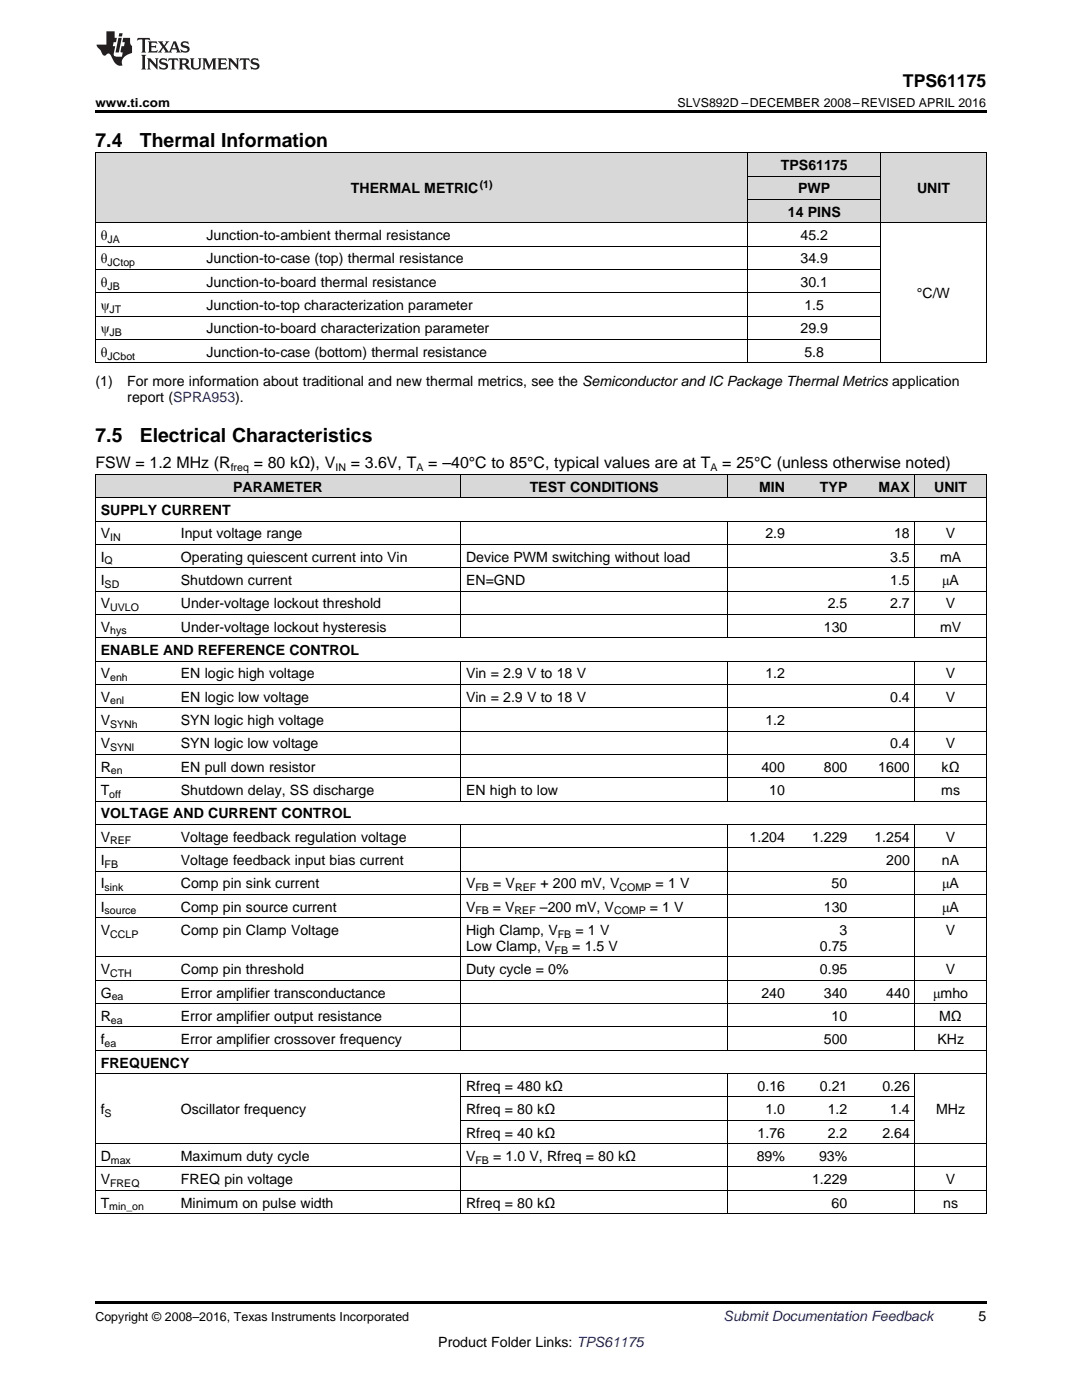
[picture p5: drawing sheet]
<svg xmlns="http://www.w3.org/2000/svg" width="216mm" height="279mm" viewBox="0 0 216 279" stroke-linecap="round" stroke-linejoin="round" font-family="sans-serif">
<defs><g id="words">
<g font-size="3.9">
<text x="19" y="29.3">7.4</text>
<text x="27.9" y="29.3">Thermal Information</text>
<text x="19" y="88.3">7.5</text>
<text x="27.9" y="88.3">Electrical Characteristics</text>
</g>
<text font-size="3.5" x="180.2" y="17.3">TPS61175</text>
<g font-size="3.2">
<text x="19" y="93.5">FSW = 1.2 MHz (R</text>
<text x="50.6" y="93.5">= 80 kΩ), V</text>
<text x="70" y="93.5">= 3.6V, T</text>
<text x="85.4" y="93.5">= –40°C to 85°C, typical values are at T</text>
<text x="144.1" y="93.5">= 25°C (unless otherwise noted)</text>
</g>
<g font-size="2.8">
<text x="155.8" y="33.9">TPS61175</text>
<text x="70" y="38.6">THERMAL METRIC</text>
<text x="159.3" y="38.6">PWP</text>
<text x="183" y="38.6">UNIT</text>
<text x="20.1" y="47.9">θ</text>
<text x="41.2" y="47.9">Junction-to-ambient thermal resistance</text>
<text x="157.2" y="43.3">14 PINS</text>
<text x="159.7" y="47.9">45.2</text>
<text x="20.1" y="52.6">θ</text>
<text x="41.2" y="52.6">Junction-to-case (top) thermal resistance</text>
<text x="159.7" y="52.6">34.9</text>
<text x="20.1" y="57.2">θ</text>
<text x="41.2" y="57.2">Junction-to-board thermal resistance</text>
<text x="159.7" y="57.2">30.1</text>
<text x="183" y="59.5">°C/W</text>
<text x="20.1" y="61.9">ψ</text>
<text x="41.2" y="61.9">Junction-to-top characterization parameter</text>
<text x="160.5" y="61.9">1.5</text>
<text x="20.1" y="66.5">ψ</text>
<text x="20.1" y="71.2">θ</text>
<text x="41.2" y="66.5">Junction-to-board characterization parameter</text>
<text x="41.2" y="71.2">Junction-to-case (bottom) thermal resistance</text>
<text x="159.7" y="66.5">29.9</text>
<text x="160.5" y="71.2">5.8</text>
<text x="19" y="77">(1)</text>
<text x="25.4" y="77">For more information about traditional and new thermal metrics, see the Semiconductor and IC Package Thermal Metrics application</text>
<text x="25.4" y="80.2">report (SPRA953).</text>
<text x="46.5" y="98.1">PARAMETER</text>
<text x="105.7" y="98.1">TEST CONDITIONS</text>
<text x="151.5" y="98.1">MIN</text>
<text x="163.6" y="98.1">TYP</text>
<text x="175.3" y="98.1">MAX</text>
<text x="186.4" y="98.1">UNIT</text>
<text x="20.1" y="102.8">SUPPLY CURRENT</text>
<text x="20.1" y="107.4">V</text>
<text x="36.1" y="107.4">Input voltage range</text>
<text x="152.7" y="107.4">2.9</text>
<text x="178.4" y="107.4">18</text>
<text x="188.7" y="107.4">V</text>
<text x="20.1" y="112.1">I</text>
<text x="36.1" y="112.1">Operating quiescent current into Vin</text>
<text x="93" y="112.1">Device PWM switching without load</text>
<text x="177.6" y="112.1">3.5</text>
<text x="187.6" y="112.1">mA</text>
<text x="20.1" y="116.7">I</text>
<text x="36.1" y="116.7">Shutdown current</text>
<text x="93" y="116.7">EN=GND</text>
<text x="177.6" y="116.7">1.5</text>
<text x="188" y="116.7">μA</text>
<text x="20.1" y="121.4">V</text>
<text x="36.1" y="121.4">Under-voltage lockout threshold</text>
<text x="165.2" y="121.4">2.5</text>
<text x="177.6" y="121.4">2.7</text>
<text x="188.7" y="121.4">V</text>
<text x="20.1" y="126">V</text>
<text x="20.1" y="130.7">ENABLE AND REFERENCE CONTROL</text>
<text x="36.1" y="126">Under-voltage lockout hysteresis</text>
<text x="164.4" y="126">130</text>
<text x="187.6" y="126">mV</text>
<text x="20.1" y="135.4">V</text>
<text x="36.1" y="135.4">EN logic high voltage</text>
<text x="93" y="135.4">Vin = 2.9 V to 18 V</text>
<text x="152.7" y="135.4">1.2</text>
<text x="188.7" y="135.4">V</text>
<text x="20.1" y="140">V</text>
<text x="36.1" y="140">EN logic low voltage</text>
<text x="93" y="140">Vin = 2.9 V to 18 V</text>
<text x="177.6" y="140">0.4</text>
<text x="188.7" y="140">V</text>
<text x="20.1" y="144.7">V</text>
<text x="20.1" y="149.3">V</text>
<text x="36.1" y="144.7">SYN logic high voltage</text>
<text x="36.1" y="149.3">SYN logic low voltage</text>
<text x="152.7" y="144.7">1.2</text>
<text x="177.6" y="149.3">0.4</text>
<text x="188.7" y="149.3">V</text>
<text x="20.1" y="154">R</text>
<text x="36.1" y="154">EN pull down resistor</text>
<text x="151.9" y="154">400</text>
<text x="164.4" y="154">800</text>
<text x="175.3" y="154">1600</text>
<text x="187.9" y="154">kΩ</text>
<text x="20.1" y="158.6">T</text>
<text x="36.1" y="158.6">Shutdown delay, SS discharge</text>
<text x="93" y="158.6">EN high to low</text>
<text x="153.5" y="158.6">10</text>
<text x="187.8" y="158.6">ms</text>
<text x="20.1" y="163.3">VOLTAGE AND CURRENT CONTROL</text>
<text x="20.1" y="168">V</text>
<text x="36.1" y="168">Voltage feedback regulation voltage</text>
<text x="149.6" y="168">1.204</text>
<text x="162" y="168">1.229</text>
<text x="174.5" y="168">1.254</text>
<text x="188.7" y="168">V</text>
<text x="20.1" y="172.6">I</text>
<text x="36.1" y="172.6">Voltage feedback input bias current</text>
<text x="176.8" y="172.6">200</text>
<text x="188" y="172.6">nA</text>
<text x="20.1" y="177.3">I</text>
<text x="36.1" y="177.3">Comp pin sink current</text>
<text x="93" y="177.3">V</text>
<text x="98.4" y="177.3">= V</text>
<text x="107.8" y="177.3">+ 200 mV, V</text>
<text x="130.8" y="177.3">= 1 V</text>
<text x="165.9" y="177.3">50</text>
<text x="188" y="177.3">μA</text>
<text x="20.1" y="181.9">I</text>
<text x="36.1" y="181.9">Comp pin source current</text>
<text x="93" y="181.9">V</text>
<text x="98.4" y="181.9">= V</text>
<text x="107.7" y="181.9">–200 mV, V</text>
<text x="129.7" y="181.9">= 1 V</text>
<text x="164.4" y="181.9">130</text>
<text x="188" y="181.9">μA</text>
<text x="20.1" y="186.6">V</text>
<text x="36.1" y="186.6">Comp pin Clamp Voltage</text>
<text x="93" y="186.6">High Clamp, V</text>
<text x="93" y="189.8">Low Clamp, V</text>
<text x="114.2" y="189.8">= 1.5 V</text>
<text x="114.8" y="186.6">= 1 V</text>
<text x="163.6" y="189.8">0.75</text>
<text x="167.5" y="186.6">3</text>
<text x="188.7" y="186.6">V</text>
<text x="20.1" y="194.4">V</text>
<text x="36.1" y="194.4">Comp pin threshold</text>
<text x="93" y="194.4">Duty cycle = 0%</text>
<text x="163.6" y="194.4">0.95</text>
<text x="188.7" y="194.4">V</text>
<text x="20.1" y="199.1">G</text>
<text x="20.1" y="203.7">R</text>
<text x="36.1" y="199.1">Error amplifier transconductance</text>
<text x="36.1" y="203.7">Error amplifier output resistance</text>
<text x="151.9" y="199.1">240</text>
<text x="164.4" y="199.1">340</text>
<text x="165.9" y="203.7">10</text>
<text x="176.8" y="199.1">440</text>
<text x="186.2" y="199.1">μmho</text>
<text x="187.4" y="203.7">MΩ</text>
<text x="20.1" y="208.4">f</text>
<text x="36.1" y="208.4">Error amplifier crossover frequency</text>
<text x="164.4" y="208.4">500</text>
<text x="187" y="208.4">KHz</text>
<text x="20.1" y="213">FREQUENCY</text>
<text x="93" y="217.7">Rfreq = 480 kΩ</text>
<text x="151.2" y="217.7">0.16</text>
<text x="163.6" y="217.7">0.21</text>
<text x="176.1" y="217.7">0.26</text>
<text x="20.1" y="222.4">f</text>
<text x="36.1" y="222.4">Oscillator frequency</text>
<text x="93" y="222.4">Rfreq = 80 kΩ</text>
<text x="93" y="227">Rfreq = 40 kΩ</text>
<text x="151.2" y="227">1.76</text>
<text x="152.7" y="222.4">1.0</text>
<text x="165.2" y="222.4">1.2</text>
<text x="165.2" y="227">2.2</text>
<text x="176.1" y="227">2.64</text>
<text x="177.6" y="222.4">1.4</text>
<text x="186.8" y="222.4">MHz</text>
<text x="20.1" y="231.7">D</text>
<text x="36.1" y="231.7">Maximum duty cycle</text>
<text x="93" y="231.7">V</text>
<text x="98.4" y="231.7">= 1.0 V, Rfreq = 80 kΩ</text>
<text x="151" y="231.7">89%</text>
<text x="163.4" y="231.7">93%</text>
<text x="20.1" y="236.3">V</text>
<text x="36.1" y="236.3">FREQ pin voltage</text>
<text x="162" y="236.3">1.229</text>
<text x="188.7" y="236.3">V</text>
<text x="20.1" y="241">T</text>
<text x="36.1" y="241">Minimum on pulse width</text>
<text x="93" y="241">Rfreq = 80 kΩ</text>
<text x="165.9" y="241">60</text>
<text x="188.2" y="241">ns</text>
<text x="195.3" y="263.6">5</text>
<text x="87.5" y="268.9">Product Folder Links: TPS61175</text>
</g>
<text font-size="2.8" fill="#0000c8" x="144.4" y="263.6">Submit Documentation Feedback</text>
<g font-size="2.5">
<text x="19" y="21.4">www.ti.com</text>
<text x="135.2" y="21.4">SLVS892D –DECEMBER 2008–REVISED APRIL 2016</text>
<text x="19" y="263.6">Copyright © 2008–2016, Texas Instruments Incorporated</text>
</g>
<g font-size="2.1">
<text x="95.7" y="37.5">(1)</text>
<text x="21.4" y="48.5">JA</text>
<text x="21.4" y="53.1">JCtop</text>
<text x="21.4" y="57.8">JB</text>
<text x="21.9" y="62.4">JT</text>
<text x="21.4" y="71.8">JCbot</text>
<text x="21.9" y="67.1">JB</text>
<text x="46" y="94.1">freq</text>
<text x="66.9" y="94.1">IN</text>
<text x="83.1" y="94.1">A</text>
<text x="141.8" y="94.1">A</text>
<text x="22" y="108">IN</text>
<text x="20.9" y="112.6">Q</text>
<text x="20.9" y="117.3">SD</text>
<text x="22" y="122">UVLO</text>
<text x="22" y="126.6">hys</text>
<text x="22" y="135.9">enh</text>
<text x="22" y="140.6">enl</text>
<text x="22" y="145.2">SYNh</text>
<text x="22" y="149.9">SYNl</text>
<text x="22.1" y="154.6">en</text>
<text x="21.8" y="159.2">off</text>
<text x="20.9" y="173.2">FB</text>
<text x="22" y="168.5">REF</text>
<text x="20.9" y="177.8">sink</text>
<text x="94.9" y="177.8">FB</text>
<text x="102.8" y="177.8">REF</text>
<text x="123.6" y="177.8">COMP</text>
<text x="20.9" y="182.5">source</text>
<text x="94.9" y="182.5">FB</text>
<text x="102.7" y="182.5">REF</text>
<text x="122.5" y="182.5">COMP</text>
<text x="22" y="187.1">CCLP</text>
<text x="110.7" y="190.3">FB</text>
<text x="111.3" y="187.1">FB</text>
<text x="22" y="195">CTH</text>
<text x="22.3" y="199.6">ea</text>
<text x="20.9" y="209">ea</text>
<text x="22.1" y="204.3">ea</text>
<text x="20.9" y="222.9">S</text>
<text x="22.1" y="232.2">max</text>
<text x="94.9" y="232.2">FB</text>
<text x="22" y="236.9">FREQ</text>
<text x="21.8" y="241.5">min_on</text>
</g>
</g></defs>
<g fill="#d8d8d8">
<path d="M19 94.7h16v4.7h-16z"/>
<path d="M35 94.7h56.9v4.7h-56.9z"/>
<path d="M91.9 94.7h53.4v4.7h-53.4z"/>
<path d="M145.3 94.7h12.4v4.7h-12.4z"/>
<path d="M157.7 94.7h12.5v4.7h-12.5z"/>
<path d="M170.2 94.7h12.4v4.7h-12.4z"/>
<path d="M182.6 94.7h14.2v4.7h-14.2z"/>
<path d="M19 30.6h21.1v13.9h-21.1z"/>
<path d="M40.1 30.6h109.2v13.9h-109.2z"/>
<path d="M175.7 30.6h21.1v13.9h-21.1z"/>
<path d="M149.3 39.9h26.4v4.6h-26.4z"/>
<path d="M149.3 35.2h26.4v4.7h-26.4z"/>
<path d="M149.3 30.6h26.4v4.6h-26.4z"/>
</g>
<path d="M19 22h177.8v.5h-177.8zM19 72.4l.2 .1zM149.2 72.4l.1 .1zM175.6 72.4l.1 .1zM196.7 72.4l.1 .1zM19 259.7h177.8v.5h-177.8z" fill="#000"/>
<g fill="none" stroke="#000" stroke-width=".2">
<path d="M19 30.5h177.8M19.1 30.5v42M149.2 30.5v42M149.3 39.8h26.4M149.3 35.2h26.4M175.7 30.5v42M196.8 30.5v42M19 58.4h156.7M19 53.8h156.7M19 49.1h156.7M19 44.5h177.8M19 72.4h177.8"/>
<path d="M19 67.8h156.7M19 63.1h156.7M19 94.7h177.8v147.6M19 99.3h177.8M19.1 94.7v147.6M91.9 94.7v4.7M145.2 94.7v4.7M182.5 94.7v4.7M19 118h177.8M19 113.3h177.8M19 108.6h177.8M19 104h177.8"/>
<path d="M91.9 104v23.3M145.2 104v23.3M182.5 104v23.3M19 136.6h177.8M19 131.9h177.8M19 127.3h177.8M19 122.6h177.8M91.9 131.9v28M145.2 131.9v28M182.5 131.9v28M19 159.9h177.8M19 155.2h177.8"/>
<path d="M19 150.5h177.8M19 145.9h177.8M19 141.2h177.8M19 178.5h177.8M19 173.8h177.8M19 169.2h177.8M19 164.5h177.8M91.9 164.5v45.2M145.2 164.5v45.2M182.5 164.5v45.2M19 195.6h177.8M19 191h177.8"/>
<path d="M19 183.1h177.8M19 214.3h177.8M19 209.6h177.8M19 204.9h177.8M19 200.3h177.8M91.9 214.3v28M91.9 218.9h90.7M145.2 214.3v28M182.5 214.3v28M19 237.5h177.8M19 232.9h177.8M19 228.2h177.8"/>
<path d="M91.9 223.6h90.7M19 242.2h177.8"/>
</g>
<g fill="#231f20">
<path d="M27.5 7.6l-.1 .5 .4-.2h.6v.1v2.1l-.2 .4h1l-.3-.4v-2.1l.1-.1h.5l.5 .2-.2-.5zM29.5 8.3l.2 .3v1.5l-.2 .4h1.8l.2-.6a1.04 1.04 0 0 1-1.3 .2v-.7h.6l.3 .2v-.6l-.3 .2h-.6v-.6l.8-.1 .4 .3-.2-.5zM31.5 8.3l.9 1.1-.9 1.1h.8l-.2-.2 .5-.7 .4 .7-.2 .2h1.5l-.1-.2 .1-.4h.9l.1 .4-.2 .2h1l-.3-.3-.7-1.9h-.5l-.9 2-.8-1 .9-1h-.8l.1 .3-.3 .5-.4-.6 .2-.2zM34.7 8.6l.4 1h-.7zM36.3 8.4a.63 .63 0 0 0-.2 .7 .63 .63 0 0 0 .6 .4l.6 .2 .1 .2a.75 .75 0 0 1-.7 .4 .75 .75 0 0 1-.6-.5l.1 .7 .1-.1a1.11 1.11 0 0 0 1.5-.6 1.13 1.13 0 0 0-1.2-.8l-.1-.4a1.04 1.04 0 0 1 1.2 .2l-.2-.5-.1 .1-.5-.2zM28.2 10.9l.2 .4v2.2l-.2 .4h1l-.3-.4v-2.2l.3-.4zM29.3 11.6l.3 .4v1.5l-.3 .4h.8l-.2-.4v-1.3l1.5 1.7v-1.9l.2-.4h-.7l.2 .4v.9l-1.1-1.3zM32 11.8a.62 .62 0 0 0-.2 .7 .62 .62 0 0 0 .6 .4l.6 .1 .1 .3a.76 .76 0 0 1-.7 .3 .76 .76 0 0 1-.6-.4l.1 .7 .1-.1a1.11 1.11 0 0 0 1.5-.6 1.13 1.13 0 0 0-1.2-.8l-.1-.4a1.04 1.04 0 0 1 1.2 .2l-.2-.6-.1 .1-.5-.1zM33.7 11.6l-.2 .6a.61 .61 0 0 1 .8-.3v1.6l-.2 .4h.9l-.2-.4v-1.6a.63 .63 0 0 1 .8 .3l-.2-.6zM35.6 11.6l.3 .4v1.5l-.3 .4h1l-.2-.2v-.8l.5 .2a.76 .76 0 0 0 1.2 .7l-1-1a.58 .58 0 0 0 .6-.5 .58 .58 0 0 0-.5-.6zM36.4 11.9h.1a.45 .45 0 0 1 .5 .1 .45 .45 0 0 1 .1 .5l-.7 .2zM37.9 11.6l.2 .2a2.17 2.17 0 0 0 .3 1.9 .99 .99 0 0 0 1.6-.6v-1.1l.2-.4h-.7l.2 .2a1.92 1.92 0 0 1-.2 1.8 .6 .6 0 0 1-.9-.5v-1.1l.2-.4zM40.4 11.6l.2 .4v1.5l-.2 .4h.7l-.2-.4v-1.4l.8 1.8 .8-1.8v1.4l-.2 .4h.9l-.2-.4v-1.5l.2-.4h-.8l-.6 1.5-.6-1.5zM43.4 11.6l.2 .4v1.5l-.2 .4h1.8l.2-.6a1.04 1.04 0 0 1-1.3 .1v-.6h.5l.4 .2v-.6l-.4 .2h-.5v-.7h.8l.3 .3-.1-.6zM45.5 11.6l.2 .4v1.5l-.2 .4h.7l-.2-.4v-1.3l1.5 1.7v-1.9l.2-.4h-.7l.2 .4v.9l-1.1-1.3zM47.9 11.6l-.1 .6a.61 .61 0 0 1 .8-.3v1.6l-.3 .4h1l-.3-.4 .1-1.6a.63 .63 0 0 1 .7 .3l-.1-.6zM50.2 11.8a.62 .62 0 0 0-.2 .7 .62 .62 0 0 0 .6 .4l.6 .1 .2 .3a.76 .76 0 0 1-.8 .3 .76 .76 0 0 1-.6-.4l.1 .7 .2-.1a1.11 1.11 0 0 0 1.5-.6 1.13 1.13 0 0 0-1.3-.8l-.1-.4a1.04 1.04 0 0 1 1.2 .2l-.1-.6-.2 .1-.5-.1z"/>
<path d="M21.2 6.3v2.6h-1.9l.1 .4 .7 .9a.91 .91 0 0 0 1 .8 .56 .56 0 0 1 .5-.3 .56 .56 0 0 1 .5 .3l.4 .8a1.53 1.53 0 0 0 1.9 1.2 1.54 1.54 0 0 1 1-2.1l.9-.3v-1.4a1.52 1.52 0 0 1-.3-1.6h-1.4l-.2 .8h.5l-.2 .8h-.4l-.2 1v.2l.4 .1-.2 .8a1.93 1.93 0 0 1-1.6-.3l.3-1.8h-.5l.2-.8h.4l.2-.8h-.4v-1.3zM23.6 7.6l-.6 2.9h.7l.6-2.9zM23.8 6.6l-.1 .7h.6l.2-.7z"/>
</g>
<use href="#words"/>
</svg>
